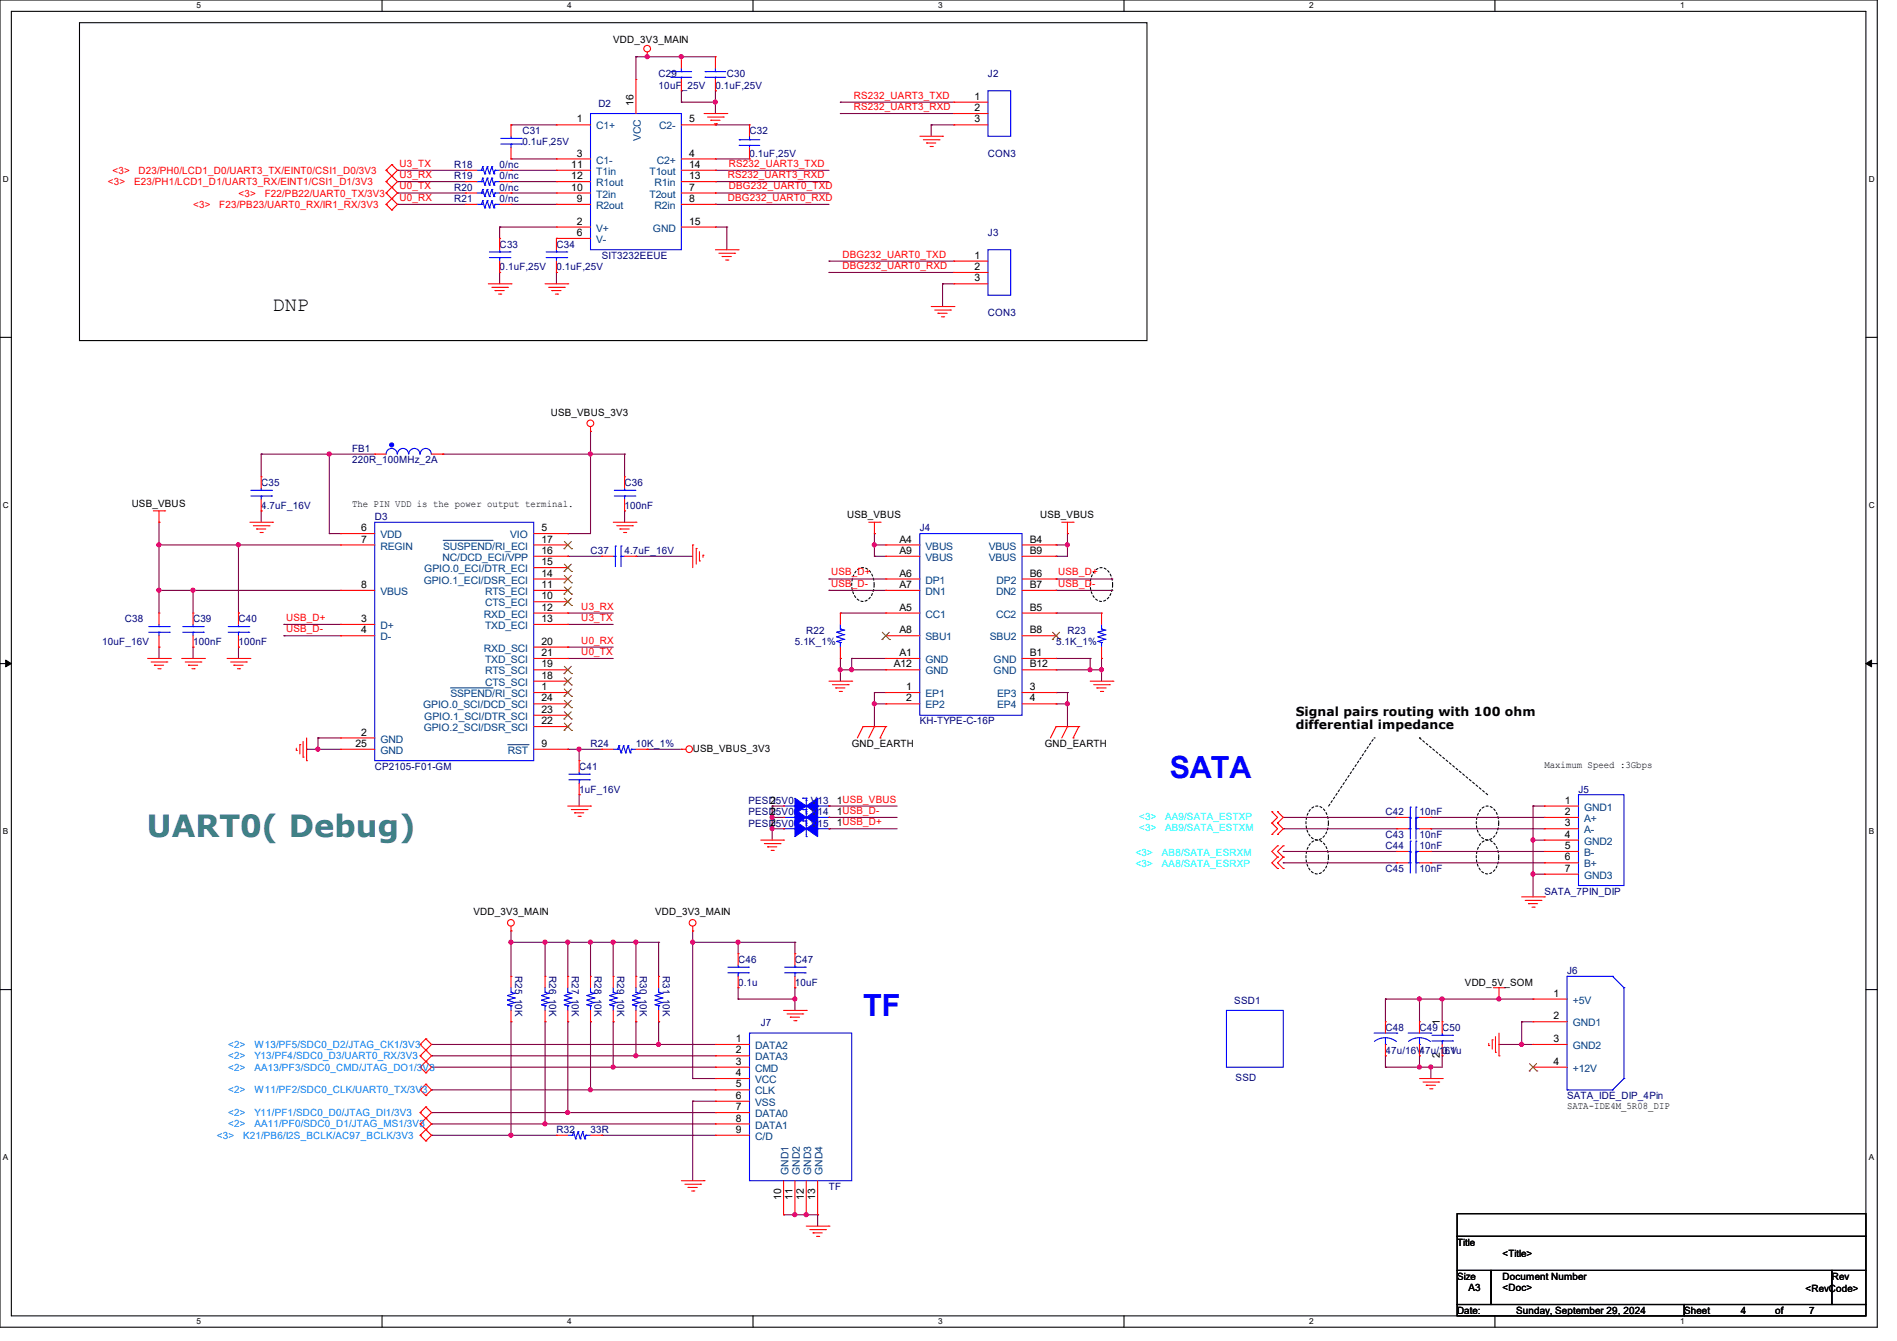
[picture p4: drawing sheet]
<svg xmlns="http://www.w3.org/2000/svg" width="297mm" height="210mm" viewBox="0 0 297 210" stroke-linecap="round" stroke-linejoin="round" font-family="sans-serif">
<defs><g id="words">
<g font-size="4.8" fill="#00f">
<text x="183.1" y="121.8">SATA</text>
<text x="135.1" y="159.1">TF</text>
</g>
<text font-size="4.8" fill="#408080" x="23" y="131.1">UART0( Debug)</text>
<text font-size="3.2" x="42.7" y="48.7">DNP</text>
<g font-size="1.9">
<text x="202.9" y="112.2">Signal pairs routing with 100 ohm</text>
<text x="202.9" y="114.1">differential impedance</text>
</g>
<g font-size="1.6">
<text x="96" y="6.8">VDD_3V3_MAIN</text>
<text x="99.2" y="16.6" transform="rotate(-90 99.2 16.6)">16</text>
<text x="152.6" y="15.6">1</text>
<text x="152.6" y="17.4">2</text>
<text x="90.3" y="19.2">1</text>
<text x="107.9" y="19.2">5</text>
<text x="152.6" y="19.2">3</text>
<text x="89.4" y="26.3">11</text>
<text x="89.4" y="28.1">12</text>
<text x="89.4" y="29.8">10</text>
<text x="90.3" y="24.5">3</text>
<text x="107.9" y="29.8">7</text>
<text x="107.9" y="28.1">13</text>
<text x="107.9" y="26.3">14</text>
<text x="107.9" y="24.5">4</text>
<text x="90.3" y="35.2">2</text>
<text x="90.3" y="31.6">9</text>
<text x="107.9" y="35.2">15</text>
<text x="107.9" y="31.6">8</text>
<text x="90.3" y="37">6</text>
<text x="152.6" y="40.5">1</text>
<text x="152.6" y="42.3">2</text>
<text x="152.6" y="44.1">3</text>
<text x="86.2" y="65.1">USB_VBUS_3V3</text>
<text x="20.6" y="79.3">USB_VBUS</text>
<text x="55.1" y="79.5">The PIN VDD is the power output terminal.</text>
<text x="56.6" y="83.2">6</text>
<text x="84.8" y="83.2">5</text>
<text x="132.6" y="81.1">USB_VBUS</text>
<text x="162.9" y="81.1">USB_VBUS</text>
<text x="56.6" y="85">7</text>
<text x="84.8" y="88.5">15</text>
<text x="84.8" y="86.7">16</text>
<text x="84.8" y="85">17</text>
<text x="140.8" y="86.7">A9</text>
<text x="140.8" y="85">A4</text>
<text x="161.2" y="86.7">B9</text>
<text x="161.2" y="85">B4</text>
<text x="56.6" y="92.1">8</text>
<text x="84.8" y="93.9">10</text>
<text x="84.8" y="92.1">11</text>
<text x="84.8" y="95.6">12</text>
<text x="84.8" y="90.3">14</text>
<text x="140.8" y="92.1">A7</text>
<text x="140.8" y="90.3">A6</text>
<text x="140.8" y="95.6">A5</text>
<text x="161.2" y="92.1">B7</text>
<text x="161.2" y="90.3">B6</text>
<text x="161.2" y="95.6">B5</text>
<text x="56.6" y="97.4">3</text>
<text x="56.6" y="99.2">4</text>
<text x="84.8" y="97.4">13</text>
<text x="84.8" y="101">20</text>
<text x="140.8" y="99.2">A8</text>
<text x="161.2" y="99.2">B8</text>
<text x="84.8" y="106.3">18</text>
<text x="84.8" y="104.5">19</text>
<text x="84.8" y="102.7">21</text>
<text x="140" y="104.5">A12</text>
<text x="140.8" y="102.7">A1</text>
<text x="161.2" y="104.5">B12</text>
<text x="161.2" y="102.7">B1</text>
<text x="84.8" y="108.1">1</text>
<text x="84.8" y="113.4">22</text>
<text x="84.8" y="111.6">23</text>
<text x="84.8" y="109.9">24</text>
<text x="141.9" y="108.1">1</text>
<text x="141.9" y="109.9">2</text>
<text x="161.2" y="108.1">3</text>
<text x="161.2" y="109.9">4</text>
<text x="55.7" y="117">25</text>
<text x="56.6" y="115.2">2</text>
<text x="84.8" y="117">9</text>
<text x="108.5" y="117.7">USB_VBUS_3V3</text>
<text x="133.3" y="117">GND_EARTH</text>
<text x="163.6" y="117">GND_EARTH</text>
<text x="120.6" y="125.9">2</text>
<text x="131" y="125.9">1USB_VBUS</text>
<text x="241.8" y="120.4">Maximum Speed :3Gbps</text>
<text x="245" y="125.9">1</text>
<text x="120.6" y="127.6">2</text>
<text x="120.6" y="129.4">2</text>
<text x="131" y="127.6">1USB_D-</text>
<text x="131" y="129.4">1USB_D+</text>
<text x="245" y="127.6">2</text>
<text x="245" y="129.4">3</text>
<text x="245" y="131.2">4</text>
<text x="245" y="133">5</text>
<text x="245" y="134.7">6</text>
<text x="245" y="136.5">7</text>
<text x="74.1" y="143.3">VDD_3V3_MAIN</text>
<text x="102.6" y="143.3">VDD_3V3_MAIN</text>
<text x="229.4" y="154.3">VDD_5V_SOM</text>
<text x="225.4" y="160.6" transform="rotate(-90 225.4 160.6)">1</text>
<text x="243.2" y="156.1">1</text>
<text x="243.2" y="159.6">2</text>
<text x="115.2" y="163.2">1</text>
<text x="115.2" y="165">2</text>
<text x="115.2" y="166.8">3</text>
<text x="225.4" y="165.7" transform="rotate(-90 225.4 165.7)">2</text>
<text x="243.2" y="163.2">3</text>
<text x="243.2" y="166.8">4</text>
<text x="115.2" y="168.5">4</text>
<text x="115.2" y="170.3">5</text>
<text x="115.2" y="172.1">6</text>
<text x="115.2" y="173.9">7</text>
<text x="245.4" y="173.7">SATA-IDE4M_5R08_DIP</text>
<text x="115.2" y="175.6">8</text>
<text x="115.2" y="177.4">9</text>
<text x="122.3" y="187.9" transform="rotate(-90 122.3 187.9)">10</text>
<text x="124.1" y="187.9" transform="rotate(-90 124.1 187.9)">11</text>
<text x="125.9" y="187.9" transform="rotate(-90 125.9 187.9)">12</text>
<text x="127.6" y="187.9" transform="rotate(-90 127.6 187.9)">13</text>
<text x="228.1" y="195.1">Title</text>
<text x="235.2" y="196.8">&lt;Title&gt;</text>
<text x="228.1" y="200.4">Size</text>
<text x="229.9" y="202.2">A3</text>
<text x="235.2" y="200.4">Document Number</text>
<text x="235.2" y="202.2">&lt;Doc&gt;</text>
<text x="282.7" y="202.3">&lt;RevCode&gt;</text>
<text x="286.8" y="200.4">Rev</text>
<text x="228.1" y="205.7">Date:</text>
<text x="237.4" y="205.7">Sunday, September 29, 2024</text>
<text x="263.7" y="205.7">Sheet</text>
<text x="272.6" y="205.7">4</text>
<text x="277.9" y="205.7">of</text>
<text x="283.2" y="205.7">7</text>
</g>
<g font-size="1.6" fill="#000080">
<text x="93.7" y="16.7">D2</text>
<text x="103.1" y="12.1">C29</text>
<text x="103.1" y="13.9">10uF_25V</text>
<text x="112" y="13.9">0.1uF,25V</text>
<text x="113.8" y="12.1">C30</text>
<text x="154.7" y="12.1">J2</text>
<text x="81.8" y="21">C31</text>
<text x="81.8" y="22.8">0.1uF,25V</text>
<text x="117.3" y="21">C32</text>
<text x="71.1" y="26.3">R18</text>
<text x="71.1" y="29.9">R20</text>
<text x="71.1" y="28.1">R19</text>
<text x="78.2" y="26.3">0/nc</text>
<text x="78.2" y="29.9">0/nc</text>
<text x="78.2" y="28.1">0/nc</text>
<text x="117.3" y="24.6">0.1uF,25V</text>
<text x="154.7" y="24.6">CON3</text>
<text x="71.1" y="31.7">R21</text>
<text x="78.2" y="31.7">0/nc</text>
<text x="78.2" y="38.8">C33</text>
<text x="87.1" y="38.8">C34</text>
<text x="94.2" y="40.6">SIT3232EEUE</text>
<text x="154.7" y="37">J3</text>
<text x="78.2" y="42.3">0.1uF,25V</text>
<text x="87.1" y="42.3">0.1uF,25V</text>
<text x="154.7" y="49.4">CON3</text>
<text x="55.1" y="70.8">FB1</text>
<text x="40.9" y="76.1">C35</text>
<text x="55.1" y="72.6">220R_100MHz_2A</text>
<text x="97.8" y="76.1">C36</text>
<text x="40.9" y="79.7">4.7uF_16V</text>
<text x="58.7" y="81.4">D3</text>
<text x="97.8" y="79.7">100nF</text>
<text x="144" y="83.2">J4</text>
<text x="92.5" y="86.8">C37</text>
<text x="97.8" y="86.8">4.7uF_16V</text>
<text x="16" y="101">10uF_16V</text>
<text x="19.6" y="97.4">C38</text>
<text x="30.2" y="97.4">C39</text>
<text x="30.2" y="101">100nF</text>
<text x="37.3" y="97.4">C40</text>
<text x="37.3" y="101">100nF</text>
<text x="124.5" y="101">5.1K_1%</text>
<text x="126.2" y="99.2">R22</text>
<text x="165.4" y="101">5.1K_1%</text>
<text x="167.1" y="99.2">R23</text>
<text x="144" y="113.5">KH-TYPE-C-16P</text>
<text x="92.5" y="117">R24</text>
<text x="99.6" y="117">10K_1%</text>
<text x="58.7" y="120.6">CP2105-F01-GM</text>
<text x="90.7" y="120.6">C41</text>
<text x="90.7" y="124.1">1uF_16V</text>
<text x="117.2" y="125.9">PESD5V0</text>
<text x="127" y="125.9">V13</text>
<text x="247.1" y="124.1">J5</text>
<text x="117.2" y="127.7">PESD5V0</text>
<text x="117.2" y="129.5">PESD5V0</text>
<text x="127" y="127.7">V14</text>
<text x="127" y="129.5">V15</text>
<text x="216.9" y="131.2">C43</text>
<text x="216.9" y="127.7">C42</text>
<text x="222.3" y="131.2">10nF</text>
<text x="222.3" y="127.7">10nF</text>
<text x="216.9" y="136.6">C45</text>
<text x="216.9" y="133">C44</text>
<text x="222.3" y="136.6">10nF</text>
<text x="222.3" y="133">10nF</text>
<text x="241.8" y="140.1">SATA_7PIN_DIP</text>
<text x="80.6" y="152.9" transform="rotate(90 80.6 152.9)">R25 10K</text>
<text x="86" y="152.9" transform="rotate(90 86 152.9)">R26 10K</text>
<text x="89.5" y="152.9" transform="rotate(90 89.5 152.9)">R27 10K</text>
<text x="93.1" y="152.9" transform="rotate(90 93.1 152.9)">R28 10K</text>
<text x="96.6" y="152.9" transform="rotate(90 96.6 152.9)">R29 10K</text>
<text x="100.2" y="152.9" transform="rotate(90 100.2 152.9)">R30 10K</text>
<text x="103.8" y="152.9" transform="rotate(90 103.8 152.9)">R31 10K</text>
<text x="115.6" y="150.8">C46</text>
<text x="115.6" y="154.3">0.1u</text>
<text x="124.5" y="150.8">C47</text>
<text x="124.5" y="154.3">10uF</text>
<text x="245.4" y="152.6">J6</text>
<text x="119.1" y="160.7">J7</text>
<text x="193.3" y="157.2">SSD1</text>
<text x="216.9" y="161.5">C48</text>
<text x="222.2" y="161.5">C49 C50</text>
<text x="216.9" y="165">47u/16V47u/16V</text>
<text x="225.8" y="165">0.1u</text>
<text x="193.5" y="169.3">SSD</text>
<text x="245.4" y="172.1">SATA_IDE_DIP_4Pin</text>
<text x="87.1" y="177.5">R32</text>
<text x="92.5" y="177.5">33R</text>
<text x="129.8" y="186.3">TF</text>
</g>
<g font-size="1.6" fill="#f00">
<text x="133.7" y="15.5">RS232_UART3_TXD</text>
<text x="133.7" y="17.2">RS232_UART3_RXD</text>
<text x="16.9" y="29">&lt;3&gt;</text>
<text x="17.6" y="27.2">&lt;3&gt;</text>
<text x="21" y="29">E23/PH1/LCD1_D1/UART3_RX/EINT1/CSI1_D1/3V3</text>
<text x="21.7" y="27.2">D23/PH0/LCD1_D0/UART3_TX/EINT0/CSI1_D0/3V3</text>
<text x="62.6" y="26.1">U3_TX</text>
<text x="62.6" y="27.9">U3_RX</text>
<text x="62.6" y="29.7">U0_TX</text>
<text x="114" y="27.9">RS232_UART3_RXD</text>
<text x="114.1" y="26.1">RS232_UART3_TXD</text>
<text x="114.1" y="29.7">DBG232_UART0_TXD</text>
<text x="30.2" y="32.6">&lt;3&gt;</text>
<text x="34.3" y="32.6">F23/PB23/UART0_RX/IR1_RX/3V3</text>
<text x="37.3" y="30.8">&lt;3&gt;</text>
<text x="41.4" y="30.8">F22/PB22/UART0_TX/3V3</text>
<text x="62.6" y="31.5">U0_RX</text>
<text x="114" y="31.5">DBG232_UART0_RXD</text>
<text x="131.9" y="40.3">DBG232_UART0_TXD</text>
<text x="131.9" y="42.1">DBG232_UART0_RXD</text>
<text x="91" y="95.5">U3_RX</text>
<text x="130.1" y="90.1">USB_D+</text>
<text x="130.1" y="91.9">USB_D-</text>
<text x="165.7" y="90.1">USB_D+</text>
<text x="165.7" y="91.9">USB_D-</text>
<text x="44.8" y="97.2">USB_D+</text>
<text x="44.8" y="99">USB_D-</text>
<text x="91" y="97.2">U3_TX</text>
<text x="91" y="100.8">U0_RX</text>
<text x="91" y="102.6">U0_TX</text>
</g>
<g font-size="1.6" fill="#004080">
<text x="93.3" y="20.3">C1+</text>
<text x="100.3" y="22.1" transform="rotate(-90 100.3 22.1)">VCC</text>
<text x="103.2" y="20.3">C2-</text>
<text x="93.3" y="25.6">C1-</text>
<text x="93.3" y="27.4">T1in</text>
<text x="93.3" y="29.2">R1out</text>
<text x="101.7" y="27.4">T1out</text>
<text x="102.5" y="29.2">R1in</text>
<text x="102.8" y="25.6">C2+</text>
<text x="93.3" y="30.9">T2in</text>
<text x="93.3" y="32.7">R2out</text>
<text x="101.7" y="30.9">T2out</text>
<text x="102.5" y="32.7">R2in</text>
<text x="93.3" y="36.3">V+</text>
<text x="93.3" y="38.1">V-</text>
<text x="102.2" y="36.3">GND</text>
<text x="59.6" y="84.3">VDD</text>
<text x="59.6" y="86.1">REGIN</text>
<text x="66.4" y="89.6">GPIO.0_ECI/DTR_ECI</text>
<text x="69.3" y="87.8">NC/DCD_ECI/VPP</text>
<text x="69.4" y="86.1">SUSPEND/RI_ECI</text>
<text x="79.9" y="84.3">VIO</text>
<text x="144.9" y="87.8">VBUS</text>
<text x="144.9" y="86.1">VBUS</text>
<text x="154.8" y="87.8">VBUS</text>
<text x="154.8" y="86.1">VBUS</text>
<text x="59.6" y="93.2">VBUS</text>
<text x="66.3" y="91.4">GPIO.1_ECI/DSR_ECI</text>
<text x="75.9" y="95">CTS_ECI</text>
<text x="75.9" y="93.2">RTS_ECI</text>
<text x="144.9" y="93.2">DN1</text>
<text x="144.9" y="91.4">DP1</text>
<text x="156" y="93.2">DN2</text>
<text x="156" y="91.4">DP2</text>
<text x="59.6" y="98.5">D+</text>
<text x="59.6" y="100.3">D-</text>
<text x="75.8" y="96.7">RXD_ECI</text>
<text x="75.9" y="98.5">TXD_ECI</text>
<text x="144.9" y="96.7">CC1</text>
<text x="144.9" y="100.3">SBU1</text>
<text x="155" y="100.3">SBU2</text>
<text x="156" y="96.7">CC2</text>
<text x="75.8" y="102.1">RXD_SCI</text>
<text x="75.9" y="107.4">CTS_SCI</text>
<text x="75.9" y="105.6">RTS_SCI</text>
<text x="75.9" y="103.8">TXD_SCI</text>
<text x="144.9" y="105.6">GND</text>
<text x="144.9" y="103.8">GND</text>
<text x="155.6" y="105.6">GND</text>
<text x="155.6" y="103.8">GND</text>
<text x="66.3" y="111">GPIO.0_SCI/DCD_SCI</text>
<text x="66.4" y="112.7">GPIO.1_SCI/DTR_SCI</text>
<text x="70.5" y="109.2">SSPEND/RI_SCI</text>
<text x="144.9" y="109.2">EP1</text>
<text x="144.9" y="111">EP2</text>
<text x="156.1" y="109.2">EP3</text>
<text x="156.1" y="111">EP4</text>
<text x="59.6" y="116.3">GND</text>
<text x="59.6" y="118.1">GND</text>
<text x="66.3" y="114.5">GPIO.2_SCI/DSR_SCI</text>
<text x="79.5" y="118.1">RST</text>
<text x="248" y="127">GND1</text>
<text x="248" y="128.7">A+</text>
<text x="248" y="130.5">A-</text>
<text x="248" y="132.3">GND2</text>
<text x="248" y="134.1">B-</text>
<text x="248" y="135.8">B+</text>
<text x="248" y="137.6">GND3</text>
<text x="246.2" y="157.2">+5V</text>
<text x="246.2" y="160.7">GND1</text>
<text x="118.2" y="164.3">DATA2</text>
<text x="118.2" y="166.1">DATA3</text>
<text x="118.2" y="167.9">CMD</text>
<text x="246.2" y="164.3">GND2</text>
<text x="246.2" y="167.9">+12V</text>
<text x="118.2" y="169.6">VCC</text>
<text x="118.2" y="171.4">CLK</text>
<text x="118.2" y="173.2">VSS</text>
<text x="118.2" y="175">DATA0</text>
<text x="118.2" y="176.7">DATA1</text>
<text x="118.2" y="178.5">C/D</text>
<text x="123.4" y="184" transform="rotate(-90 123.4 184)">GND1</text>
<text x="125.2" y="184" transform="rotate(-90 125.2 184)">GND2</text>
<text x="127" y="184" transform="rotate(-90 127 184)">GND3</text>
<text x="128.8" y="184" transform="rotate(-90 128.8 184)">GND4</text>
</g>
<g font-size="1.6" fill="#0ff">
<text x="178.3" y="128.4">&lt;3&gt;</text>
<text x="178.3" y="130.2">&lt;3&gt;</text>
<text x="182.4" y="128.4">AA9/SATA_ESTXP</text>
<text x="182.4" y="130.2">AB9/SATA_ESTXM</text>
<text x="177.8" y="135.8">&lt;3&gt;</text>
<text x="177.8" y="134.1">&lt;3&gt;</text>
<text x="181.9" y="135.8">AA8/SATA_ESRXP</text>
<text x="181.9" y="134.1">AB8/SATA_ESRXM</text>
</g>
<g font-size="1.6" fill="#0080ff">
<text x="35.7" y="165.9">&lt;2&gt;</text>
<text x="35.7" y="164.1">&lt;2&gt;</text>
<text x="35.7" y="167.7">&lt;2&gt;</text>
<text x="39.8" y="165.9">Y13/PF4/SDC0_D3/UART0_RX/3V3</text>
<text x="39.8" y="164.1">W13/PF5/SDC0_D2/JTAG_CK1/3V3</text>
<text x="39.8" y="167.7">AA13/PF3/SDC0_CMD/JTAG_DO1/3V3</text>
<text x="35.7" y="171.2">&lt;2&gt;</text>
<text x="39.8" y="171.2">W11/PF2/SDC0_CLK/UART0_TX/3V3</text>
<text x="34" y="178.3">&lt;3&gt;</text>
<text x="35.7" y="174.8">&lt;2&gt;</text>
<text x="35.7" y="176.6">&lt;2&gt;</text>
<text x="38.1" y="178.3">K21/PB6/I2S_BCLK/AC97_BCLK/3V3</text>
<text x="39.8" y="174.8">Y11/PF1/SDC0_D0/JTAG_DI1/3V3</text>
<text x="39.8" y="176.6">AA11/PF0/SDC0_D1/JTAG_MS1/3V3</text>
</g>
<g font-size="1.3">
<text x="30.8" y="1.3">5</text>
<text x="88.8" y="1.3">4</text>
<text x="146.9" y="1.3">3</text>
<text x="205" y="1.3">2</text>
<text x="263.1" y="1.3">1</text>
<text x=".5" y="28.4">D</text>
<text x="292.6" y="28.4">D</text>
<text x=".5" y="79.5">C</text>
<text x="292.6" y="79.5">C</text>
<text x=".5" y="130.6">B</text>
<text x="292.6" y="130.6">B</text>
<text x=".5" y="181.7">A</text>
<text x="292.6" y="181.7">A</text>
<text x="30.8" y="207.4">5</text>
<text x="88.8" y="207.4">4</text>
<text x="146.9" y="207.4">3</text>
<text x="205" y="207.4">2</text>
<text x="263.1" y="207.4">1</text>
</g>
</g></defs>
<path d="M0 0h293.9v207.9h-293.9zM1.8 1.8h290.3v204.3h-290.3z" fill="none" stroke="#000" stroke-width=".17"/>
<g fill="#fff">
<path d="M30.8 .2h.7v1.4h-.7z"/>
<path d="M30.8 206.2h.7v1.4h-.7z"/>
</g>
<path d="M59.8 0v1.8M59.8 206.1v1.8" fill="none" stroke="#000" stroke-width=".17"/>
<g fill="#fff">
<path d="M88.8 .2h.7v1.4h-.7z"/>
<path d="M88.8 206.2h.7v1.4h-.7z"/>
</g>
<path d="M117.9 0v1.8M117.9 206.1v1.8" fill="none" stroke="#000" stroke-width=".17"/>
<g fill="#fff">
<path d="M146.9 .2h.7v1.4h-.7z"/>
<path d="M146.9 206.2h.7v1.4h-.7z"/>
</g>
<path d="M176 0v1.8M176 206.1v1.8" fill="none" stroke="#000" stroke-width=".17"/>
<g fill="#fff">
<path d="M205 .2h.7v1.4h-.7z"/>
<path d="M205 206.2h.7v1.4h-.7z"/>
</g>
<path d="M234.1 0v1.8M234.1 206.1v1.8" fill="none" stroke="#000" stroke-width=".17"/>
<g fill="#fff">
<path d="M263.1 .2h.6v1.4h-.6z"/>
<path d="M263.1 206.2h.6v1.4h-.6z"/>
<path d="M.5 27.3h.9v1.4h-.9z"/>
<path d="M292.6 27.3h.9v1.4h-.9z"/>
<path d="M.5 78.4h.9v1.4h-.9z"/>
<path d="M292.6 78.4h.9v1.4h-.9z"/>
</g>
<path d="M0 52.8h1.8M292.1 52.8h1.8" fill="none" stroke="#000" stroke-width=".17"/>
<g fill="#fff">
<path d="M.5 129.5h.8v1.4h-.8z"/>
<path d="M292.6 129.5h.8v1.4h-.8z"/>
</g>
<path d="M0 103.9h1.8M292.1 103.9h1.8" fill="none" stroke="#000" stroke-width=".17"/>
<path d="M.9 103.4l.9 .5-.9 .5zM292.1 103.9l.9-.5v1z" fill="#000" stroke="#000" stroke-width=".16"/>
<g fill="#fff">
<path d="M.5 180.5h.8v1.4h-.8z"/>
<path d="M292.6 180.5h.8v1.4h-.8z"/>
</g>
<path d="M12.4 3.6h167.2v49.7h-167.2zM0 155h1.8M292.1 155h1.8M228.1 190.1h64v3.5h-64zM228.1 193.6h64v5.4h-64zM228.1 199h5.4v5.3h-5.4zM233.5 199h53.3v5.3h-53.3zM286.8 199h5.3v5.3h-5.3zM228.1 204.3h35.6v1.8h-35.6zM263.7 204.3h28.4v1.8h-28.4z" fill="none" stroke="#000" stroke-width=".17"/>
<path d="M134.2 89.3a1.49 1.49 0 0 1 2.4 .9 3.2 3.2 0 0 1-1 3.9 1.54 1.54 0 0 1-2-1.2 3.5 3.5 0 0 1 .6-3.6zM171.6 89.3a1.49 1.49 0 0 1 2.4 .9 3.2 3.2 0 0 1-1.1 3.9 1.54 1.54 0 0 1-2-1.2 3.5 3.5 0 0 1 .7-3.6zM215.1 115.6h.1M222.2 115.6h.1M205.3 131.9a1.49 1.49 0 0 1 2.4 1 3.2 3.2 0 0 1-1 3.9 1.54 1.54 0 0 1-2-1.2 3.5 3.5 0 0 1 .6-3.7zM205.3 126.6a1.49 1.49 0 0 1 2.4 .9 3.2 3.2 0 0 1-1 3.9 1.54 1.54 0 0 1-2-1.2 3.5 3.5 0 0 1 .6-3.6zM208 126.2l7.1-10.6M232 131.9a1.49 1.49 0 0 1 2.4 1 3.2 3.2 0 0 1-1 3.9 1.54 1.54 0 0 1-2-1.2 3.5 3.5 0 0 1 .6-3.7zM232 126.6a1.49 1.49 0 0 1 2.4 .9 3.2 3.2 0 0 1-1 3.9 1.54 1.54 0 0 1-2-1.2 3.5 3.5 0 0 1 .6-3.6zM232.9 124.5l-10.7-8.9" fill="none" stroke="#000" stroke-width=".17" stroke-dasharray=".3"/>
<g fill="none" stroke="#800040" stroke-width=".17">
<path d="M80 19.6h.1M80 19.6h7.1M99.6 8.9h.1M99.6 8.9h12.4M99.6 8.9v3.5M101.3 8.9h.1M106.7 8.9h.1M106.7 14.2h.1M106.7 16h.1M106.7 16h5.3M106.7 14.2v1.8M112 19.6h.1"/>
<path d="M112 16h.1M112 14.2h.1M112 19.6h5.3M112 14.2v3.6M131.6 16h.1M131.6 17.8h.1M131.6 16h17.8M131.6 17.8h17.8M145.8 19.6h.1M145.8 19.6v1.7M145.8 19.6h3.6M62.2 26.7h.1"/>
<path d="M62.2 28.4h.1M62.2 30.2h.1M62.2 32h.1M62.2 26.7h10.7M62.2 28.4h10.7M62.2 32h10.7M62.2 30.2h10.7M78.2 35.6h.1M78.2 35.6h8.9M78.2 35.6v1.7M80 24.9h.1M80 26.7h.1"/>
<path d="M80 28.4h.1M80 32h.1M80 30.2h.1M80 24.9h7.1M80 26.7h7.1M80 28.4h7.1M80 32h7.1M80 30.2h7.1M112 24.9h.1M112 26.7h.1M112 28.4h.1M112 35.6h.1"/>
<path d="M112 32h.1M112 30.2h.1M112 35.6h1.8M112 24.9h5.3M112 26.7h17.8M112 28.4h17.8M112 32h17.8M112 30.2h17.8M113.8 35.6h.1M113.8 35.6v3.5M78.2 42.7h.1M78.2 42.7v1.7"/>
<path d="M87.1 42.7h.1M87.1 42.7v1.7M129.8 40.9h.1M129.8 42.7h.1M129.8 40.9h19.6M129.8 42.7h19.6M147.6 44.4h.1M147.6 44.4h1.8M147.6 44.4v3.6M40.9 71.1h.1M40.9 71.1v3.6M40.9 71.1h17.8"/>
<path d="M51.6 71.1h.1M51.6 71.1v12.5M69.3 71.1h.1M69.3 71.1h28.5M92.5 67.6h.1M92.5 71.1h.1M92.5 67.6v16h-3.6M97.8 71.1h.1M97.8 71.1v3.6M24.9 92.5h.1M24.9 85.3h.1M24.9 81.8h.1"/>
<path d="M24.9 85.3h28.4M24.9 92.5h28.4M24.9 81.8v14.2M30.2 92.5h.1M30.2 92.5v3.5M37.3 96h.1M37.3 85.3h.1M37.3 85.3v10.7M40.9 80h.1M40.9 80v1.8M44.4 97.8h.1M44.4 99.6h.1"/>
<path d="M44.4 97.8h8.9M44.4 99.6h8.9M51.6 83.6h.1M51.6 83.6h1.7M88.9 83.6h.1M88.9 87.1h.1M88.9 97.8h.1M88.9 96h.1M88.9 97.8h7.1M88.9 87.1h5.3M88.9 96h7.1M97.8 80h.1"/>
<path d="M97.8 80v1.8M99.6 87.1h.1M99.6 87.1h8.9M129.8 90.7h.1M129.8 92.5h.1M129.8 92.5h8.9M129.8 90.7h8.9M131.6 96h.1M131.6 96h7.1M136.9 87.1h.1M136.9 83.6h.1M136.9 85.3h.1"/>
<path d="M136.9 85.3h1.8M136.9 87.1h1.8M136.9 83.6v3.5M165.4 87.1h.1M165.4 85.3h.1M165.4 96h.1M165.4 90.7h.1M165.4 92.5h.1M165.4 85.3h1.7M165.4 92.5h8.8M165.4 96h7.1M165.4 90.7h8.8"/>
<path d="M167.1 85.3h.1M167.1 83.6h.1M167.1 83.6v3.5h-1.7M24.9 101.3h.1M24.9 101.3v1.8M30.2 101.3h.1M30.2 101.3v1.8M37.3 101.3h.1M37.3 101.3v1.8M48 117.3h.1M48 117.3h5.3M49.8 115.6h.1"/>
<path d="M49.8 117.3h.1M49.8 115.6h3.5M49.8 115.6v1.7M88.9 117.3h.1M88.9 101.3h.1M88.9 103.1h.1M88.9 117.3h5.3M88.9 103.1h7.1M88.9 101.3h7.1M90.7 117.3h.1M90.7 117.3v1.8M101.3 117.3h.1"/>
<path d="M101.3 117.3h5.4M131.6 104.9h.1M131.6 103.1h.1M131.6 104.9h7.1M131.6 103.1v3.6M133.3 103.1h.1M133.3 104.9h.1M133.3 103.1h5.4M133.3 103.1v1.8M136.9 108.5h.1M136.9 110.2h.1M136.9 108.5v5.3"/>
<path d="M136.9 108.5h1.8M136.9 110.2h1.8M165.4 103.1h.1M165.4 104.9h.1M165.4 108.5h.1M165.4 110.2h.1M165.4 103.1h5.3M165.4 104.9h7.1M165.4 108.5h1.7M165.4 110.2h1.7M167.1 108.5h.1M167.1 110.2h.1"/>
<path d="M167.1 108.5v5.3M170.7 103.1h.1M170.7 104.9h.1M170.7 103.1v1.8M172.5 104.9h.1M172.5 103.1h.1M172.5 103.1v3.6M90.7 124.5h.1M90.7 124.5v1.7M120.9 126.2h.1M120.9 129.8h.1M120.9 128h.1"/>
<path d="M120.9 128h1.8M120.9 129.8h1.8M120.9 126.2h1.8M120.9 126.2v5.4M129.8 129.8h.1M129.8 128h.1M129.8 126.2h.1M129.8 128h10.7M129.8 129.8h10.7M129.8 126.2h10.7M200.9 135.1h.1M200.9 128h.1"/>
<path d="M200.9 129.8h.1M200.9 133.3h.1M200.9 128h17.8M200.9 135.1h17.8M200.9 133.3h17.8M200.9 129.8h17.8M224 128h.1M224 135.1h.1M224 133.3h.1M224 129.8h.1M224 128h17.8M224 135.1h17.8"/>
<path d="M224 133.3h17.8M224 129.8h17.8M240 126.2h.1M240 136.9h.1M240 131.6h.1M240 126.2h1.8M240 136.9h1.8M240 126.2v14.3M240 131.6h1.8M80 147.6h.1M80 145.8h.1M80 147.6h23.1"/>
<path d="M80 145.8v7.1M85.3 147.6h.1M85.3 147.6v5.3M88.9 147.6h.1M88.9 147.6v5.3M92.5 147.6h.1M92.5 147.6v5.3M96 147.6h.1M96 147.6v5.3M99.6 147.6h.1M99.6 147.6v5.3M103.1 147.6h.1"/>
<path d="M103.1 147.6v5.3M108.5 145.8h.1M108.5 147.6h.1M108.5 147.6h16M108.5 145.8v23.1M115.6 156.5h.1M115.6 147.6h.1M115.6 154.7h.1M115.6 156.5h8.9M115.6 147.6v1.8M115.6 154.7v1.8M124.5 154.7h.1"/>
<path d="M124.5 147.6h.1M124.5 156.5h.1M124.5 147.6v1.8M124.5 154.7v3.5M216.9 156.5h.1M216.9 156.5h23.1M216.9 156.5v3.5M222.2 156.5h.1M222.2 156.5v3.5M225.8 156.5h.1M225.8 156.5v3.5M234.7 156.5h.1"/>
<path d="M67.6 177.8h.1M67.6 174.2h.1M67.6 167.1h.1M67.6 170.7h.1M67.6 176h.1M67.6 163.6h.1M67.6 165.4h.1M67.6 167.1h44.4M67.6 163.6h44.4M67.6 177.8h19.5M67.6 176h44.4M67.6 174.2h44.4"/>
<path d="M67.6 170.7h44.4M67.6 165.4h44.4M80 160h.1M80 177.8h.1M80 160v17.8M85.3 160h.1M85.3 176h.1M85.3 160v16M88.9 160h.1M88.9 174.2h.1M88.9 160v14.2M92.5 160h.1"/>
<path d="M92.5 170.7h.1M92.5 160v10.7M94.2 177.8h.1M94.2 177.8h17.8M96 160h.1M96 167.1h.1M96 160v7.1M99.6 160h.1M99.6 165.4h.1M99.6 160v5.4M103.1 160h.1M103.1 163.6h.1"/>
<path d="M103.1 160v3.6M108.5 172.5h.1M108.5 168.9h.1M108.5 172.5h3.5M108.5 172.5v12.4M108.5 168.9h3.5M216.9 165.4h.1M216.9 167.1h.1M216.9 165.4v1.7M222.2 167.1h.1M222.2 165.4h.1M222.2 165.4v1.7"/>
<path d="M224 167.1h.1M224 167.1v1.8M225.8 165.4h.1M225.8 165.4v1.7h-8.9M234.7 163.6h.1M234.7 163.6h5.3M238.3 160h.1M238.3 163.6h.1M238.3 160h1.7M238.3 160v3.6M122.7 190.2h.1M122.7 190.2h5.3"/>
<path d="M124.5 190.2h.1M126.2 190.2h.1M128 190.2h.1M128 190.2v1.8"/>
</g>
<g fill="#f0f" stroke="#f0f" stroke-width=".17">
<circle cx="106.7" cy="8.9" r=".32"/>
<circle cx="101.3" cy="8.9" r=".32"/>
<circle cx="112" cy="16" r=".32"/>
<circle cx="240" cy="136.9" r=".32"/>
<circle cx="240" cy="131.6" r=".32"/>
<circle cx="222.2" cy="156.4" r=".32"/>
<circle cx="234.7" cy="156.4" r=".32"/>
<circle cx="238.2" cy="163.6" r=".32"/>
<circle cx="224" cy="167.1" r=".32"/>
<circle cx="225.8" cy="156.4" r=".32"/>
<circle cx="80" cy="177.8" r=".32"/>
<circle cx="85.3" cy="147.6" r=".32"/>
<circle cx="80" cy="147.6" r=".32"/>
<circle cx="88.9" cy="147.6" r=".32"/>
<circle cx="99.5" cy="147.6" r=".32"/>
<circle cx="96" cy="147.6" r=".32"/>
<circle cx="92.4" cy="147.6" r=".32"/>
<circle cx="88.9" cy="174.2" r=".32"/>
<circle cx="96" cy="167.1" r=".32"/>
<circle cx="92.4" cy="170.7" r=".32"/>
<circle cx="85.3" cy="176" r=".32"/>
<circle cx="103.1" cy="163.6" r=".32"/>
<circle cx="99.5" cy="165.3" r=".32"/>
<circle cx="108.4" cy="147.6" r=".32"/>
<circle cx="124.4" cy="156.4" r=".32"/>
<circle cx="115.5" cy="147.6" r=".32"/>
<circle cx="124.4" cy="190.2" r=".32"/>
<circle cx="126.2" cy="190.2" r=".32"/>
<circle cx="222.2" cy="167.1" r=".32"/>
<circle cx="37.3" cy="85.3" r=".32"/>
<circle cx="90.7" cy="117.3" r=".32"/>
<circle cx="92.4" cy="71.1" r=".32"/>
<circle cx="51.5" cy="71.1" r=".32"/>
<circle cx="49.8" cy="117.3" r=".32"/>
<circle cx="24.9" cy="85.3" r=".32"/>
<circle cx="24.9" cy="92.4" r=".32"/>
<circle cx="30.2" cy="92.4" r=".32"/>
<circle cx="167.1" cy="85.3" r=".32"/>
<circle cx="170.7" cy="104.9" r=".32"/>
<circle cx="172.4" cy="104.9" r=".32"/>
<circle cx="136.9" cy="110.2" r=".32"/>
<circle cx="167.1" cy="110.2" r=".32"/>
<circle cx="131.6" cy="104.9" r=".32"/>
<circle cx="133.3" cy="104.9" r=".32"/>
<circle cx="136.9" cy="85.3" r=".32"/>
<circle cx="120.9" cy="128" r=".32"/>
<circle cx="120.9" cy="129.8" r=".32"/>
</g>
<g fill="none" stroke="#f00" stroke-width=".17">
<path d="M80 19.6h.1M80 19.6v1.7M87.1 19.6h.1M87.1 19.6h5.4M99.6 12.4h.1M99.6 12.4v5.4M101.3 8.9h.1M101.3 8.2v.7M106.7 14.2h.1M106.7 8.9h.1M106.7 19.6h5.3M106.7 8.9v1.8"/>
<path d="M106.7 12.4v1.8M110.2 17.8h3.6M110.8 18.3h2.4M111.3 18.8h.1M111.3 18.8h1.4M111.8 19.4h.4M112 19.6h.1M112 14.2h.1M112 8.9h.1M112 8.9v1.8M112 12.4v1.8M112.2 19.4h.1"/>
<path d="M113.2 18.3h.1M113.8 17.8h.1M117.3 19.6h.1M117.3 19.6v1.7M149.4 16h.1M149.4 17.8h.1M149.4 19.6h.1M149.4 17.8h5.3M149.4 19.6h5.3M149.4 16h5.3M60.5 26.7h.1M60.5 28.4h.1"/>
<path d="M60.5 30.2h.1M60.5 32h.1M60.5 26.7l1.7 1.7-1.7 1.8M60.5 28.4l1.7 1.8-1.7 1.8M60.5 30.2l1.7 1.8-.9 .9M60.5 32l.8 .9M61.3 25.8h.1M61.3 27.6h.1M61.3 29.3h.1M61.3 31.1h.1M61.3 32.9h.1M61.3 25.8l.9 .9-1.7 1.7"/>
<path d="M61.3 25.8l-.8 .9M72.9 26.7h.1M72.9 32h.1M72.9 30.2h.1M72.9 28.4h.1M72.9 26.7h1.8M72.9 28.4h1.8M72.9 30.2h1.8M72.9 32h1.8M78.2 37.3h.1M78.2 26.7h1.8M78.2 28.4h1.8"/>
<path d="M78.2 30.2h1.8M78.2 32h1.8M78.2 37.3v1.8M80 26.7h.1M80 24.9h.1M80 32h.1M80 30.2h.1M80 28.4h.1M80 23.1v1.8M87.1 35.6h.1M87.1 24.9h.1M87.1 26.7h.1"/>
<path d="M87.1 28.4h.1M87.1 30.2h.1M87.1 32h.1M87.1 37.3h.1M87.1 26.7h5.4M87.1 35.6h5.4M87.1 24.9h5.4M87.1 28.4h5.4M87.1 30.2h5.4M87.1 32h5.4M87.1 37.3h5.4M87.1 37.3v1.8"/>
<path d="M106.7 26.7h5.3M106.7 35.6h5.3M106.7 24.9h5.3M106.7 28.4h5.3M106.7 30.2h5.3M106.7 32h5.3M112 35.6h.1M112 32h.1M112 30.2h.1M112 28.4h.1M112 26.7h.1M112 24.9h.1"/>
<path d="M112 39.1h3.6M112.6 39.7h2.4M115 39.7h.1M115.6 39.1h.1M117.3 24.9h.1M117.3 23.1v1.8M144 21.3h3.6M144.6 21.9h2.4M145.1 22.4h.1M145.1 22.4h1.4M145.6 22.9h.4M146 22.9h.1"/>
<path d="M147 21.9h.1M147.6 21.3h.1M76.5 44.4h3.5M77 45h2.5M77.5 45.5h.1M77.5 45.5h1.5M78.1 46.1h.3M78.2 42.7h.1M78.2 40.9v1.8M78.4 46.1h.1M79.5 45h.1M80 44.4h.1"/>
<path d="M85.3 44.4h3.6M85.9 45h2.4M86.4 45.5h.1M86.4 45.5h1.4M87 46.1h.3M87.1 42.7h.1M87.1 40.9v1.8M87.3 46.1h.1M88.3 45h.1M88.9 44.4h.1M113.1 40.2h.1M113.1 40.2h1.4"/>
<path d="M113.6 40.7h.4M114 40.7h.1M145.8 48h3.6M146.3 48.6h2.5M146.9 49.1h.1M146.9 49.1h1.4M147.4 49.6h.3M147.7 49.6h.1M148.8 48.6h.1M149.4 48h.1M149.4 40.9h.1M149.4 42.7h.1"/>
<path d="M149.4 44.4h.1M149.4 44.4h5.3M149.4 40.9h5.3M149.4 42.7h5.3M40.9 74.7h.1M40.9 74.7v1.8M40.9 78.2v1.8M58.7 71.1h.1M58.7 71.1h1.8M67.6 71.1h1.7M69.3 71.1h.1M92.5 67.6h.1"/>
<path d="M92.5 66.8v.8M97.8 74.7h.1M97.8 74.7v1.8M97.8 78.2v1.8M24 80h1.8M24.9 81.8h.1M24.9 96h.1M24.9 80v1.8M24.9 96v1.8M24.9 99.6v1.7M25.8 80h.1M30.2 96h.1"/>
<path d="M30.2 96v1.8M30.2 99.6v1.7M37.3 96h.1M37.3 96v1.8M37.3 99.6v1.7M39.1 81.8h3.6M39.7 82.3h2.4M40.2 82.8h.1M40.2 82.8h1.4M40.7 83.4h.4M40.9 80h.1M41.1 83.4h.1"/>
<path d="M42.1 82.3h.1M42.7 81.8h.1M53.3 97.8h.1M53.3 99.6h.1M53.3 83.6h.1M53.3 85.3h.1M53.3 92.5h.1M53.3 92.5h5.4M53.3 85.3h5.4M53.3 99.6h5.4M53.3 97.8h5.4M53.3 83.6h5.4"/>
<path d="M83.6 87.1h5.3M83.6 92.5h5.3M83.6 90.7h5.3M83.6 96h5.3M83.6 85.3h5.3M83.6 97.8h5.3M83.6 83.6h5.3M83.6 94.2h5.3M83.6 88.9h5.3M88.9 83.6h.1M88.9 94.2h.1M88.9 92.5h.1"/>
<path d="M88.9 96h.1M88.9 97.8h.1M88.9 90.7h.1M88.9 88.9h.1M88.9 87.1h.1M88.9 85.3h.1M94.2 87.1h.1M94.2 87.1h1.8M96 81.8h3.6M96.6 82.3h2.4M97.1 82.8h.1M97.1 82.8h1.4"/>
<path d="M97.6 83.4h.4M97.8 80h.1M97.8 87.1h1.8M98 83.4h.1M99 82.3h.1M99.6 81.8h.1M99.6 87.1h.1M108.5 85.3h.1M108.5 85.3v3.6M109 85.9h.1M109 85.9v2.4M109.5 87.8h.1"/>
<path d="M109.5 86.4v1.4M110.1 87h.1M110.1 87v.3M131.6 96h.1M131.6 96v1.8M136 81.8h1.8M136.9 83.6h.1M136.9 81.8v1.8M137.8 81.8h.1M138.7 92.5h.1M138.7 90.7h.1M138.7 96h.1"/>
<path d="M138.7 87.1h.1M138.7 85.3h.1M138.7 99.6h.1M138.7 87.1h5.3M138.7 92.5h5.3M138.7 90.7h5.3M138.7 96h5.3M138.7 85.3h5.3M138.7 99.6h5.3M160 87.1h5.4M160 92.5h5.4M160 90.7h5.4"/>
<path d="M160 96h5.4M160 85.3h5.4M160 99.6h5.4M165.4 87.1h.1M165.4 99.6h.1M165.4 92.5h.1M165.4 85.3h.1M165.4 90.7h.1M165.4 96h.1M166.2 81.8h1.8M167.1 83.6h.1M167.1 81.8v1.8"/>
<path d="M168 81.8h.1M172.5 96h.1M172.5 96v1.8M23.1 103.1h3.6M23.7 103.7h2.4M24.2 104.2h.1M24.2 104.2h1.4M24.7 104.7h.4M24.9 101.3h.1M25.1 104.7h.1M26.1 103.7h.1M26.7 103.1h.1"/>
<path d="M28.4 103.1h3.6M29 103.7h2.5M29.5 104.2h.1M29.5 104.2h1.4M30.1 104.7h.3M30.2 101.3h.1M30.4 104.7h.1M31.5 103.7h.1M32 103.1h.1M35.6 103.1h3.5M36.1 103.7h2.5M36.6 104.2h.1"/>
<path d="M36.6 104.2h1.5M37.2 104.7h.3M37.3 101.3h.1M37.5 104.7h.1M38.6 103.7h.1M39.1 103.1h.1M46.4 117.5h.1M46.4 117.2v.3M46.9 116.6h.1M46.9 116.6v1.5M47.5 118.6h.1M47.5 116.1v2.5"/>
<path d="M48 119.1h.1M48 115.6v3.5M53.3 115.6h.1M53.3 117.3h.1M53.3 117.3h5.4M53.3 115.6h5.4M83.6 103.1h5.3M83.6 117.3h5.3M83.6 106.7h5.3M83.6 113.8h5.3M83.6 104.9h5.3M83.6 108.5h5.3"/>
<path d="M83.6 110.2h5.3M83.6 101.3h5.3M83.6 112h5.3M88.9 108.5h.1M88.9 106.7h.1M88.9 104.9h.1M88.9 101.3h.1M88.9 103.1h.1M88.9 113.8h.1M88.9 112h.1M88.9 110.2h.1M88.9 117.3h.1"/>
<path d="M90.7 119.1h.1M90.7 119.1v1.8M94.2 117.3h.1M94.2 117.3h1.8M99.6 117.3h1.7M101.3 117.3h.1M106.7 117.3h.1M106.7 117.3h.7M129.8 106.7h3.5M130.3 107.2h2.5M130.9 107.7h.1M130.9 107.7h1.4"/>
<path d="M131.4 108.3h.3M131.6 103.1h.1M131.6 101.3v1.8M131.7 108.3h.1M132.8 107.2h.1M133.3 106.7h.1M135.1 113.8h.1M135.1 113.8l-.9 1.8M135.1 113.8h3.6M136.9 113.8h.1M136.9 113.8l-.9 1.8M137.8 115.6h.1"/>
<path d="M138.7 113.8h.1M138.7 104.9h.1M138.7 103.1h.1M138.7 108.5h.1M138.7 110.2h.1M138.7 103.1h5.3M138.7 113.8l-.9 1.8M138.7 104.9h5.3M138.7 108.5h5.3M138.7 110.2h5.3M160 103.1h5.4M160 104.9h5.4"/>
<path d="M160 108.5h5.4M160 110.2h5.4M165.4 113.8h.1M165.4 104.9h.1M165.4 103.1h.1M165.4 108.5h.1M165.4 110.2h.1M165.4 113.8h3.5M165.4 113.8l-.9 1.8M167.1 113.8h.1M167.1 113.8l-.9 1.8M168 115.6h.1"/>
<path d="M168.9 113.8h.1M168.9 113.8l-.9 1.8M170.7 106.7h3.5M171.2 107.2h2.5M171.7 107.7h.1M171.7 107.7h1.5M172.3 108.3h.3M172.5 103.1h.1M172.5 101.3v1.8M172.6 108.3h.1M173.7 107.2h.1M174.2 106.7h.1"/>
<path d="M88.9 126.2h3.6M89.5 126.8h2.4M90 127.3h.1M90 127.3h1.4M90.5 127.8h.3M90.7 124.5h.1M90.7 122.7v1.8M90.8 127.8h.1M91.9 126.8h.1M92.5 126.2h.1M119.1 131.6h3.6M119.7 132.1h2.4"/>
<path d="M120.2 132.6h.1M120.2 132.6h1.4M120.7 133.2h.4M121.1 133.2h.1M122.1 132.1h.1M122.7 131.6h.1M122.7 126.2h.1M122.7 128h.1M122.7 129.8h.1M129.8 126.2h.1M129.8 128h.1M129.8 129.8h.1"/>
<path d="M199.1 128.9h.1M199.1 127.1h.1M199.1 130.7h.1M199.1 127.1l.9 .9-.9 .9M199.1 128.9l.9 .9-.9 .9M200 127.1h.1M200 128.9h.1M200 134.2h.1M200 136h.1M200 132.5h.1M200 130.7h.1M200 127.1l.9 .9-.9 .9"/>
<path d="M200 134.2l-.9 .9 .9 .9M200 132.5l-.9 .8 .9 .9M200 128.9l.9 .9-.9 .9M200.9 134.2h.1M200.9 136h.1M200.9 132.5h.1M200.9 134.2l-.9 .9 .9 .9M200.9 132.5l-.9 .8 .9 .9M218.7 135.1h.1M218.7 129.8h.1M218.7 128h.1M218.7 133.3h.1"/>
<path d="M218.7 135.1h1.8M218.7 129.8h1.8M218.7 128h1.8M218.7 133.3h1.8M222.2 135.1h1.8M222.2 129.8h1.8M222.2 128h1.8M222.2 133.3h1.8M224 135.1h.1M224 129.8h.1M224 128h.1M224 133.3h.1"/>
<path d="M241.8 126.2h.1M241.8 128h.1M241.8 129.8h.1M241.8 131.6h.1M241.8 133.3h.1M241.8 135.1h.1M241.8 136.9h.1M241.8 126.2h5.3M241.8 131.6h5.3M241.8 135.1h5.3M241.8 129.8h5.3M241.8 128h5.3"/>
<path d="M241.8 133.3h5.3M241.8 136.9h5.3M80 145.8h.1M80 152.9h.1M80 145.1v.7M80 152.9v1.8M80 158.2v1.8M85.3 152.9h.1M85.3 152.9v1.8M85.3 158.2v1.8M88.9 152.9h.1M88.9 152.9v1.8"/>
<path d="M88.9 158.2v1.8M92.5 152.9h.1M92.5 152.9v1.8M92.5 158.2v1.8M96 152.9h.1M96 152.9v1.8M96 158.2v1.8M99.6 152.9h.1M99.6 152.9v1.8M99.6 158.2v1.8M103.1 152.9h.1M103.1 152.9v1.8"/>
<path d="M103.1 158.2v1.8M108.5 145.8h.1M108.5 145.1v.7M115.6 149.4h.1M115.6 154.7h.1M115.6 149.4v1.7M115.6 152.9v1.8M122.7 158.2h3.5M123.2 158.8h2.5M123.7 159.3h.1M123.7 159.3h1.5M124.3 159.9h.3"/>
<path d="M124.5 149.4h.1M124.5 154.7h.1M124.5 149.4v1.7M124.5 152.9v1.8M124.6 159.9h.1M125.7 158.8h.1M126.2 158.2h.1M233.8 154.7h1.8M234.7 156.5h.1M234.7 154.7v1.8M235.6 154.7h.1M238.3 140.5h3.5"/>
<path d="M238.8 141h2.5M239.3 141.5h.1M239.3 141.5h1.4M239.9 142.1h.3M240 156.5h.1M240 156.5h5.4M240.2 142.1h.1M241.3 141h.1M241.8 140.5h.1M65.8 165.4h.1M65.8 163.6h.1M65.8 174.2h.1"/>
<path d="M65.8 167.1h.1M65.8 176h.1M65.8 170.7h.1M65.8 177.8h.1M65.8 163.6l1.8 1.8-1.8 1.7M65.8 165.4l1.8 1.7-.9 .9M65.8 174.2l1.8 1.8-1.8 1.8M65.8 167.1l.9 .9M65.8 176l1.8 1.8-.9 .9M65.8 170.7l.9 .9M65.8 177.8l.9 .9M66.7 164.5h.1"/>
<path d="M66.7 166.2h.1M66.7 162.7h.1M66.7 173.4h.1M66.7 175.1h.1M66.7 168h.1M66.7 176.9h.1M66.7 169.8h.1M66.7 171.6h.1M66.7 178.7h.1M66.7 162.7l.9 .9-1.8 1.8M66.7 162.7l-.9 .9M66.7 173.4l.9 .8-1.8 1.8"/>
<path d="M66.7 173.4l-.9 .8M66.7 169.8l.9 .9-.9 .9M66.7 169.8l-.9 .9M80 160h.1M85.3 160h.1M87.1 177.8h.1M87.1 177.8h1.8M88.9 160h.1M92.5 160h.1M92.5 177.8h1.7M94.2 177.8h.1M96 160h.1"/>
<path d="M99.6 160h.1M103.1 160h.1M112 163.6h.1M112 165.4h.1M112 167.1h.1M112 168.9h.1M112 170.7h.1M112 172.5h.1M112 174.2h.1M112 176h.1M112 177.8h.1M112 168.9h5.3"/>
<path d="M112 177.8h5.3M112 163.6h5.3M112 165.4h5.3M112 167.1h5.3M112 170.7h5.3M112 172.5h5.3M112 174.2h5.3M112 176h5.3M216.9 160h.1M216.9 165.4h.1M216.9 160v1.8M216.9 163.6v1.8"/>
<path d="M222.2 160h.1M222.2 165.4h.1M222.2 168.9h3.6M222.2 160v1.8M222.2 163.6v1.8M222.8 169.5h2.5M223.3 170h.1M223.3 170h1.4M223.9 170.5h.3M224.2 170.5h.1M225.3 169.5h.1M225.8 168.9h.1"/>
<path d="M225.8 160h.1M225.8 165.4h.1M225.8 160v1.8M225.8 163.6v1.8M233.1 163.7h.1M233.1 163.4v.3M233.6 162.9h.1M233.6 162.9v1.4M234.1 164.8h.1M234.1 162.3v2.5M234.7 165.4h.1M234.7 161.8v3.6"/>
<path d="M240 160h.1M240 163.6h.1M240 167.1h.1M240 163.6h5.4M240 167.1h5.4M240 160h5.4M106.7 184.9h3.5M107.2 185.5h2.5M107.7 186h.1M107.7 186h1.5M108.3 186.5h.3M108.6 186.5h.1"/>
<path d="M109.7 185.5h.1M110.2 184.9h.1M122.7 190.2h.1M122.7 184.9v5.3M124.5 190.2h.1M124.5 184.9v5.3M126.2 190.2h.1M126.2 192h3.6M126.2 184.9v5.3M126.8 192.6h2.4M127.3 193.1h.1M127.3 193.1h1.4"/>
<path d="M127.8 193.6h.4M128 190.2h.1M128 184.9v5.3M128.2 193.6h.1M129.2 192.6h.1M129.8 192h.1"/>
<circle cx="101.3" cy="7.6" r=".52"/>
<circle cx="92.4" cy="66.3" r=".52"/>
<circle cx="107.9" cy="117.3" r=".52"/>
<circle cx="80" cy="144.5" r=".52"/>
<circle cx="108.4" cy="144.5" r=".52"/>
</g>
<g fill="none" stroke="#00f" stroke-width=".17">
<path d="M92.5 17.8h14.2v21.3h-14.2zM105.1 11.2h.1M105.1 12.1h.1M105.1 11.2h3.2M105.1 12.1h3.2M106.7 12.1h.1M106.7 11.2h.1M106.7 10.7v.5M106.7 12.1v.3M110.4 11.2h.1M110.4 12.1h.1M110.4 11.2h3.2"/>
<path d="M110.4 12.1h3.2M112 12.1h.1M112 11.2h.1M112 10.7v.5M112 12.1v.3M154.7 14.2h3.5v7.1h-3.5zM74.7 26.7h.7M74.7 32h.7M74.7 30.2h.7M74.7 28.4h.7M75.4 26.7h.1M75.4 32h.1"/>
<path d="M75.4 30.2h.1M75.4 28.4h.1M75.6 26.1h.1M75.6 31.5h.1M75.6 29.7h.1M75.6 27.9h.1M75.6 26.1l-.2 .6M75.6 26.1l.3 1.1M75.6 31.5l-.2 .5M75.6 31.5l.3 1.1M75.6 29.7l-.2 .5M75.6 29.7l.3 1.1"/>
<path d="M75.6 27.9l-.2 .5M75.6 27.9l.3 1.1M75.9 27.2h.1M75.9 32.6h.1M75.9 30.8h.1M75.9 29h.1M76.3 26.1h.1M76.3 31.5h.1M76.3 29.7h.1M76.3 27.9h.1M76.3 26.1l-.4 1.1M76.3 26.1l.3 1.1"/>
<path d="M76.3 31.5l-.4 1.1M76.3 31.5l.3 1.1M76.3 29.7l-.4 1.1M76.3 29.7l.3 1.1M76.3 27.9l-.4 1.1M76.3 27.9l.3 1.1M76.6 27.2h.1M76.6 32.6h.1M76.6 30.8h.1M76.6 29h.1M76.6 39.5h3.2M77 26.1h.1"/>
<path d="M77 31.5h.1M77 29.7h.1M77 27.9h.1M77 26.1l-.4 1.1M77 26.1l.3 1.1M77 31.5l-.4 1.1M77 31.5l.3 1.1M77 29.7l-.4 1.1M77 29.7l.3 1.1M77 27.9l-.4 1.1M77 27.9l.3 1.1M77.3 27.2h.1"/>
<path d="M77.3 32.6h.1M77.3 30.8h.1M77.3 29h.1M77.5 26.7h.1M77.5 32h.1M77.5 30.2h.1M77.5 28.4h.1M77.5 26.7l-.2 .5M77.5 26.7h.7M77.5 32l-.2 .6M77.5 32h.7M77.5 30.2l-.2 .6"/>
<path d="M77.5 30.2h.7M77.5 28.4l-.2 .6M77.5 28.4h.7M78.2 39.5h.1M78.2 39.1v.4M78.4 22.6h3.2M78.4 21.7h3.2M79.8 39.5h.1M80 21.7h.1M80 22.6h.1M80 21.3v.4M80 22.6v.5"/>
<path d="M81.6 22.6h.1M81.6 21.7h.1M85.5 39.5h3.2M87.1 39.5h.1M87.1 39.1v.4M88.7 39.5h.1M115.7 21.9h.1M115.7 22.8h.1M115.7 21.9h3.3M115.7 22.8h3.3M117.3 22.8h.1M117.3 21.9h.1"/>
<path d="M117.3 21.3v.6M117.3 22.8v.3M154.7 39.1h3.5v7.1h-3.5zM76.6 40.3h3.2M78.2 40.3h.1M78.2 40.3v.6M79.8 40.3h.1M85.5 40.3h3.2M87.1 40.3h.1M87.1 40.3v.6M88.7 40.3h.1M39.3 77.7h3.2"/>
<path d="M39.3 76.8h3.2M40.9 76.8h.1M40.9 77.7h.1M40.9 76.5v.3M40.9 77.7v.5M42.5 77.7h.1M42.5 76.8h.1M62.2 71.1a.87 .87 0 0 0-.9-.9 .87 .87 0 0 0-.8 .9M64 71.1a.87 .87 0 0 0-.9-.9 .87 .87 0 0 0-.9 .9M65.7 71.1a.87 .87 0 0 0-.8-.9 .87 .87 0 0 0-.9 .9M67.5 71.1a.87 .87 0 0 0-.8-.9 .87 .87 0 0 0-.9 .9M96.2 77.7h3.2"/>
<path d="M96.2 76.8h3.2M97.8 76.8h.1M97.8 77.7h.1M97.8 76.5v.3M97.8 77.7v.5M99.4 77.7h.1M99.4 76.8h.1M23.3 99h3.2M23.3 98.1h3.2M24.9 98.1h.1M24.9 99h.1M24.9 97.8v.3"/>
<path d="M24.9 99v.6M26.5 99h.1M26.5 98.1h.1M28.6 99h3.2M28.6 98.1h3.2M30.2 98.1h.1M30.2 99h.1M30.2 97.8v.3M30.2 99v.6M31.8 99h.1M31.8 98.1h.1M35.7 99h3.2"/>
<path d="M35.7 98.1h3.2M37.3 98.1h.1M37.3 99h.1M37.3 97.8v.3M37.3 99v.6M38.9 99h.1M38.9 98.1h.1M58.7 81.8h24.9v37.3h-24.9zM96 87.1h.4M96.4 87.1h.1M96.4 85.5h.1M96.4 85.5v3.2"/>
<path d="M97.2 85.5h.1M97.2 87.1h.1M97.2 87.1h.6M97.2 85.5v3.2M131 99.7h.1M131 99h.1M131 99.7l1.1 .4M131 99l1.1 .4M131.6 98.5h.1M131.6 98.5l.5 .2M131.6 97.8v.7M132.1 99.4h.1"/>
<path d="M132.1 98.7h.1M132.1 99.4l-1.1 .3M132.1 98.7l-1.1 .3M144 83.6h16v28.4h-16zM171.9 99.7h.1M171.9 99h.1M171.9 99.7l1.1 .4M171.9 99l1.1 .4M172.5 98.5h.1M172.5 98.5l.5 .2M172.5 97.8v.7M173 99.4h.1"/>
<path d="M173 98.7h.1M173 99.4l-1.1 .3M173 98.7l-1.1 .3M96 117.3h.7M96.7 117.3h.1M96.9 116.8h.1M96.9 116.8l-.2 .5M96.9 116.8l.3 1.1M97.2 117.9h.1M97.6 116.8h.1M97.6 116.8l-.4 1.1M97.6 116.8l.4 1.1"/>
<path d="M98 117.9h.1M98.3 116.8h.1M98.3 116.8l-.3 1.1M98.3 116.8l.4 1.1M98.7 117.9h.1M98.8 117.3h.1M98.8 117.3l-.1 .6M98.8 117.3h.8M131 100.5h.1M131 100.5l.6 .1M131.6 100.6h.1M131.6 100.6v.7"/>
<path d="M132.1 100.1h.1M132.1 100.1l-1.1 .4M171.9 100.5h.1M171.9 100.5l.6 .1M172.5 100.6h.1M172.5 100.6v.7M173 100.1h.1M173 100.1l-1.1 .4M89.1 122.1h3.2M89.1 121.2h3.2M90.7 121.2h.1M90.7 122.1h.1"/>
<path d="M90.7 120.9v.3M90.7 122.1v.6M92.3 122.1h.1M92.3 121.2h.1M122.7 129.8h1.8M122.7 128h1.8M122.7 126.2h1.8M124.5 126.2h.1M124.5 128h.1M124.5 129.8h.1M125.7 125h.1M125.7 126.8h.1"/>
<path d="M125.7 128.6h.1M125.7 125h.5M125.7 126.8h.5M125.7 128.6h.5M126.2 125.3h.1M126.2 127.5h.1M126.2 125h.1M126.2 127.1h.1M126.2 129.2h.1M126.2 126.8h.1M126.2 128.9h.1M126.2 131h.1"/>
<path d="M126.2 128.6h.1M126.2 129.8h3.6M126.2 128h3.6M126.2 126.2h3.6M126.2 125v6M128 126.2h.1M128 128h.1M128 129.8h.1M129.8 126.2h.1M129.8 128h.1M129.8 129.8h.1M220.5 135.1h.3"/>
<path d="M220.5 129.8h.3M220.5 128h.3M220.5 133.3h.3M220.8 135.1h.1M220.8 133.5h.1M220.8 129.8h.1M220.8 128.2h.1M220.8 128h.1M220.8 126.4h.1M220.8 133.3h.1M220.8 131.7h.1M220.8 126.4v5"/>
<path d="M220.8 131.7v5M221.7 133.5h.1M221.7 135.1h.1M221.7 128.2h.1M221.7 129.8h.1M221.7 126.4h.1M221.7 128h.1M221.7 131.7h.1M221.7 133.3h.1M221.7 135.1h.5M221.7 126.4v5M221.7 131.7v5"/>
<path d="M221.7 129.8h.5M221.7 128h.5M221.7 133.3h.5M247.1 124.5h7.2v14.2h-7.2zM79.5 157.4h.1M79.5 156.6h.1M79.5 155.9h.1M79.5 157.4l.5 .1M79.5 156.6l1.1 .4M79.5 155.9l1.1 .4M80 157.5h.1M80 155.4h.1"/>
<path d="M80 154.7v.7M80 157.5v.7M80 155.4l.6 .2M80.6 157h.1M80.6 156.3h.1M80.6 155.6h.1M80.6 157l-1.1 .4M80.6 156.3l-1.1 .3M80.6 155.6l-1.1 .3M84.8 157.4h.1M84.8 156.6h.1M84.8 155.9h.1"/>
<path d="M84.8 157.4l.5 .1M84.8 156.6l1.1 .4M84.8 155.9l1.1 .4M85.3 157.5h.1M85.3 155.4h.1M85.3 155.4l.6 .2M85.3 154.7v.7M85.3 157.5v.7M85.9 157h.1M85.9 156.3h.1M85.9 155.6h.1M85.9 157l-1.1 .4"/>
<path d="M85.9 156.3l-1.1 .3M85.9 155.6l-1.1 .3M88.3 157.4h.1M88.3 156.6h.1M88.3 155.9h.1M88.3 157.4l.6 .1M88.3 156.6l1.2 .4M88.3 155.9l1.2 .4M88.9 157.5h.1M88.9 155.4h.1M88.9 155.4l.6 .2M88.9 154.7v.7"/>
<path d="M88.9 157.5v.7M89.5 157h.1M89.5 156.3h.1M89.5 155.6h.1M89.5 157l-1.2 .4M89.5 156.3l-1.2 .3M89.5 155.6l-1.2 .3M91.9 157.4h.1M91.9 156.6h.1M91.9 155.9h.1M91.9 157.4l.6 .1M91.9 156.6l1.1 .4"/>
<path d="M91.9 155.9l1.1 .4M92.5 157.5h.1M92.5 155.4h.1M92.5 155.4l.5 .2M92.5 154.7v.7M92.5 157.5v.7M93 157h.1M93 156.3h.1M93 155.6h.1M93 157l-1.1 .4M93 156.3l-1.1 .3M93 155.6l-1.1 .3"/>
<path d="M95.5 157.4h.1M95.5 156.6h.1M95.5 155.9h.1M95.5 157.4l.5 .1M95.5 156.6l1.1 .4M95.5 155.9l1.1 .4M96 157.5h.1M96 155.4h.1M96 155.4l.6 .2M96 154.7v.7M96 157.5v.7M96.6 157h.1"/>
<path d="M96.6 156.3h.1M96.6 155.6h.1M96.6 157l-1.1 .4M96.6 156.3l-1.1 .3M96.6 155.6l-1.1 .3M99 157.4h.1M99 156.6h.1M99 155.9h.1M99 157.4l.6 .1M99 156.6l1.1 .4M99 155.9l1.1 .4M99.6 157.5h.1"/>
<path d="M99.6 155.4h.1M99.6 155.4l.5 .2M99.6 154.7v.7M99.6 157.5v.7M100.1 157h.1M100.1 156.3h.1M100.1 155.6h.1M100.1 157l-1.1 .4M100.1 156.3l-1.1 .3M100.1 155.6l-1.1 .3M102.6 157.4h.1M102.6 156.6h.1"/>
<path d="M102.6 155.9h.1M102.6 157.4l.5 .1M102.6 156.6l1.1 .4M102.6 155.9l1.1 .4M103.1 157.5h.1M103.1 155.4h.1M103.1 155.4l.6 .2M103.1 154.7v.7M103.1 157.5v.7M103.7 157h.1M103.7 156.3h.1M103.7 155.6h.1"/>
<path d="M103.7 157l-1.1 .4M103.7 156.3l-1.1 .3M103.7 155.6l-1.1 .3M114 152.4h3.2M114 151.5h3.2M115.6 151.5h.1M115.6 152.4h.1M115.6 151.1v.4M115.6 152.4v.5M117.2 152.4h.1M117.2 151.5h.1M122.9 152.4h3.2"/>
<path d="M122.9 151.5h3.2M124.5 151.5h.1M124.5 152.4h.1M124.5 151.1v.4M124.5 152.4v.5M126.1 152.4h.1M126.1 151.5h.1M192 158.2h8.9v8.9h-8.9zM245.4 152.9h.1M245.4 152.9h7.1M245.4 152.9v17.8M252.5 152.9h.1"/>
<path d="M252.5 152.9l1.8 1.8M254.3 154.7h.1M254.3 154.7v14.2M88.9 177.8h.7M89.6 177.8h.1M89.8 177.2h.1M89.8 177.2l.3 1.2M89.8 177.2l-.2 .6M90.1 178.4h.1M90.5 177.2h.1M90.5 177.2l.3 1.2M90.5 177.2l-.4 1.2"/>
<path d="M90.8 178.4h.1M91.2 177.2h.1M91.2 177.2l.4 1.2M91.2 177.2l-.4 1.2M91.6 178.4h.1M91.7 177.8h.1M91.7 177.8l-.1 .6M91.7 177.8h.8M117.3 161.8h16v23.1h-16zM215.1 161.8h3.6M216.9 163.6h.1M216.9 162.5l1.1 .2 .6 .4"/>
<path d="M216.9 162.5l-.7 .1-1 .5M216.9 162.5v1.1M218.7 161.8h.1M220.5 161.8h3.5M222.2 163.6h.1M222.2 162.5l1.1 .2 .7 .4M222.2 162.5l-.7 .1-1 .5M222.2 162.5v1.1M224 161.8h.1M224.2 163h3.2M224.2 162.1h3.2M225.8 162.1h.1"/>
<path d="M225.8 163h.1M225.8 161.8v.3M225.8 163v.6M227.4 163h.1M227.4 162.1h.1M245.4 170.7h.1M245.4 170.7h7.1M252.5 170.7h.1M254.3 168.9h.1M254.3 168.9l-1.8 1.8"/>
</g>
<g fill="#00f" stroke="#00f" stroke-width=".17">
<path d="M124.5 125l1.7 1.2-1.7 1.3z" fill-rule="evenodd"/>
<path d="M126.2 126.2l1.8-1.2v2.5z" fill-rule="evenodd"/>
<path d="M124.5 126.8l1.7 1.2-1.7 1.2z" fill-rule="evenodd"/>
<path d="M126.2 128l1.8-1.2v2.4z" fill-rule="evenodd"/>
<path d="M124.5 128.6l1.7 1.2-1.7 1.2z" fill-rule="evenodd"/>
<path d="M126.2 129.8l1.8-1.2v2.4z" fill-rule="evenodd"/>
<circle cx="61.3" cy="69.7" r=".32"/>
</g>
<g fill="none" stroke="#804000" stroke-width=".16">
<path d="M88.3 94.8h.1M88.3 93h.1M88.3 91.3h.1M88.3 89.5h.1M88.3 85.9h.1M88.3 93.7l1.2 1.1M88.3 91.9l1.2 1.1M88.3 90.1l1.2 1.2M88.3 88.3l1.2 1.2M88.3 84.8l1.2 1.1M89.5 93.7l-1.2 1.1M89.5 91.9l-1.2 1.1"/>
<path d="M89.5 90.1l-1.2 1.2M89.5 88.3l-1.2 1.2M89.5 84.8l-1.2 1.1M89.5 94.8h.1M89.5 93h.1M89.5 91.3h.1M89.5 89.5h.1M89.5 85.9h.1M138.1 99l1.2 1.2M139.2 99l-1.1 1.2M164.8 99l1.1 1.2M165.9 99l-1.1 1.2"/>
<path d="M88.3 109.1h.1M88.3 107.3h.1M88.3 105.5h.1M88.3 114.4h.1M88.3 112.6h.1M88.3 110.8h.1M88.3 107.9l1.2 1.2M88.3 106.1l1.2 1.2M88.3 104.4l1.2 1.1M88.3 113.2l1.2 1.2M88.3 111.5l1.2 1.1M88.3 109.7l1.2 1.1"/>
<path d="M89.5 107.9l-1.2 1.2M89.5 106.1l-1.2 1.2M89.5 104.4l-1.2 1.1M89.5 113.2l-1.2 1.2M89.5 111.5l-1.2 1.1M89.5 109.7l-1.2 1.1M89.5 109.1h.1M89.5 107.3h.1M89.5 105.5h.1M89.5 114.4h.1M89.5 112.6h.1M89.5 110.8h.1"/>
<path d="M138.1 100.2h.1M139.3 100.2h.1M164.8 100.2h.1M165.9 100.2h.1M239.4 167.7h.1M239.5 166.6l1.1 1.1M240.6 166.6l-1.2 1.1M240.6 167.7h.1"/>
</g>
<path d="M69.4 84.6h7.6M77 84.6h.1M70.5 107.7h6.5M77 107.7h.1M79.5 116.6h3.2M82.7 116.6h.1" fill="none" stroke="#004080" stroke-width=".16"/>
<use href="#words"/>
</svg>
